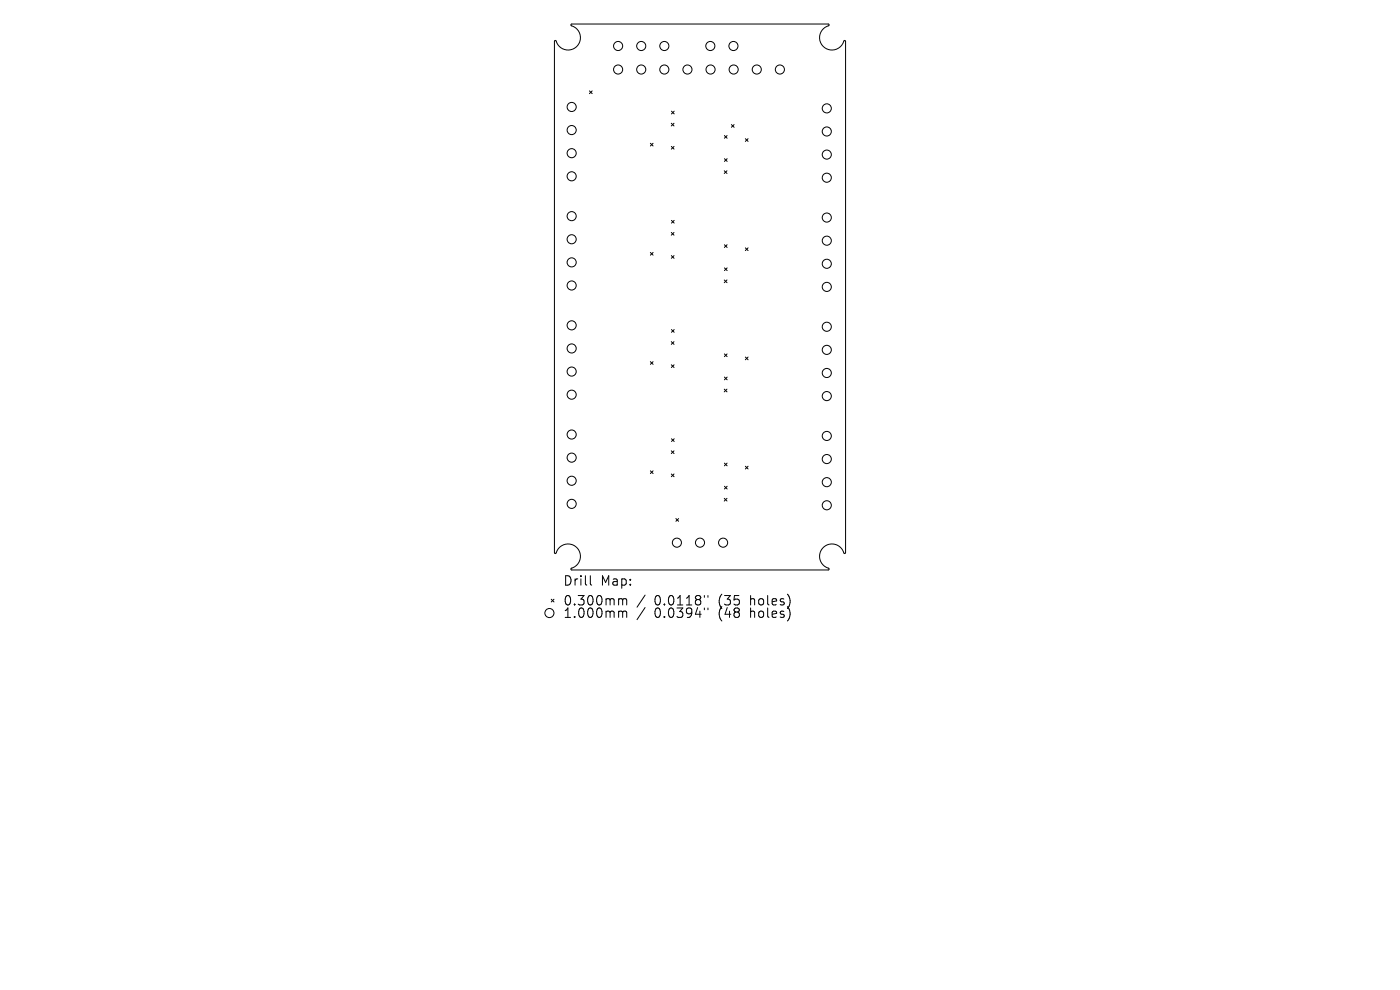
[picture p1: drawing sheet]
<svg xmlns="http://www.w3.org/2000/svg" width="297mm" height="210mm" viewBox="0 0 297 210" stroke-linecap="round" stroke-linejoin="round" font-family="sans-serif">
<defs><g id="words">
<g font-size="2.8">
<text x="119.5" y="124.5">Drill</text>
<text x="127.4" y="124.5">Map:</text>
<text x="119.5" y="128.7">0.300mm</text>
<text x="119.5" y="131.3">1.000mm</text>
<text x="138.8" y="128.7">0.0118&quot;</text>
<text x="138.8" y="131.3">0.0394&quot;</text>
<text x="152.4" y="128.7">(35</text>
<text x="152.4" y="131.3">(48</text>
<text x="159.2" y="128.7">holes)</text>
<text x="159.2" y="131.3">holes)</text>
</g>
</g></defs>
<g fill="none" stroke="#000" stroke-width=".21">
<path d="M121.2 5.1h54.5l.2 .2a2.68 2.68 0 0 0-1.3 4.5 2.68 2.68 0 0 0 4.5-1.2l.3 .2v108.4l-.3 .2a2.68 2.68 0 0 0-4.5-1.2 2.68 2.68 0 0 0 1.3 4.5l-.2 .2h-54.4l-.2-.2a2.68 2.68 0 0 0 1.3-4.5 2.68 2.68 0 0 0-4.5 1.2l-.3-.2v-108.4l.3-.2a2.68 2.68 0 0 0 4.5 1.2 2.68 2.68 0 0 0-1.3-4.5zM125 19.3l.6 .6M125.6 19.3l-.6 .6M138 30.4l.6 .6M138.6 30.4l-.6 .6M142.4 26.1l.6 .6M142.4 31.1l.6 .5M142.4 23.6l.6 .6M143 26.1l-.6 .6M143 31.1l-.6 .5M143 23.6l-.6 .6M153.6 36.2l.6 .6"/>
<path d="M153.7 28.8l.6 .5M153.7 33.7l.6 .5M154.2 36.2l-.6 .6M154.3 28.8l-.6 .5M154.3 33.7l-.6 .5M155.2 26.4l.5 .6M155.7 26.4l-.5 .6M158.1 29.4l.6 .6M158.7 29.4l-.6 .6M138 53.6l.6 .5M138.6 53.6l-.6 .5M142.4 49.3l.6 .6"/>
<path d="M142.4 54.2l.6 .6M142.4 46.7l.6 .6M143 49.3l-.6 .6M143 54.2l-.6 .6M143 46.7l-.6 .6M153.6 59.4l.6 .6M153.7 51.9l.6 .6M153.7 56.8l.6 .6M154.2 59.4l-.6 .6M154.3 51.9l-.6 .6M154.3 56.8l-.6 .6M158.1 52.6l.6 .6"/>
<path d="M158.7 52.6l-.6 .6M138 76.7l.6 .6M138.6 76.7l-.6 .6M142.4 72.5l.6 .5M142.4 77.4l.6 .6M142.4 69.9l.6 .6M143 72.5l-.6 .5M143 77.4l-.6 .6M143 69.9l-.6 .6M153.7 75.1l.6 .6M153.7 80l.6 .6M154.3 75.1l-.6 .6"/>
<path d="M154.3 80l-.6 .6M158.1 75.7l.6 .6M158.7 75.7l-.6 .6M138 99.9l.6 .6M138.6 99.9l-.6 .6M142.4 95.6l.6 .6M142.4 93.1l.6 .6M143 95.6l-.6 .6M143 93.1l-.6 .6M153.6 82.5l.6 .6M153.7 98.2l.6 .6M154.2 82.5l-.6 .6"/>
<path d="M154.3 98.2l-.6 .6M158.1 98.9l.6 .6M158.7 98.9l-.6 .6M142.4 100.5l.6 .6M143 100.5l-.6 .6M143.4 110l.6 .6M144 110l-.6 .6M153.6 105.7l.6 .6M153.7 103.2l.6 .5M154.2 105.7l-.6 .6M154.3 103.2l-.6 .5M116.9 127.1l.6 .6"/>
<path d="M117.5 127.1l-.6 .6M125.2 122.1v1.7l.3 .3M131.8 127l.3 .3M131.8 129.6l.3 .3M132.1 127.3v1M132.1 129.9v1.1M132.1 127.3l.3-.3 .5 .1 .1 1.2M132.1 129.9l.3-.3 .5 .1 .1 1.3M136.9 126.2l-1.8 2.6M136.9 128.9l-1.8 2.5M149.4 126.3v.4M149.4 129v.4"/>
<path d="M150.2 126.3v.4M150.2 129v.4M167.5 126.9v1.3M167.5 129.5v1.4"/>
<circle cx="131.1" cy="14.7" r=".97"/>
<circle cx="131.1" cy="9.8" r=".97"/>
<circle cx="136" cy="14.7" r=".97"/>
<circle cx="136" cy="9.8" r=".97"/>
<circle cx="140.9" cy="14.7" r=".97"/>
<circle cx="140.9" cy="9.8" r=".97"/>
<circle cx="145.8" cy="14.7" r=".97"/>
<circle cx="150.7" cy="9.8" r=".97"/>
<circle cx="150.7" cy="14.7" r=".97"/>
<circle cx="155.6" cy="9.8" r=".97"/>
<circle cx="155.6" cy="14.7" r=".97"/>
<circle cx="160.5" cy="14.7" r=".97"/>
<circle cx="165.4" cy="14.7" r=".97"/>
<circle cx="121.3" cy="22.7" r=".97"/>
<circle cx="121.3" cy="27.6" r=".97"/>
<circle cx="121.3" cy="32.5" r=".97"/>
<circle cx="121.3" cy="37.4" r=".97"/>
<circle cx="175.4" cy="27.9" r=".96"/>
<circle cx="175.4" cy="23" r=".96"/>
<circle cx="175.4" cy="37.7" r=".97"/>
<circle cx="175.4" cy="32.8" r=".97"/>
<circle cx="121.3" cy="55.7" r=".97"/>
<circle cx="121.3" cy="50.8" r=".97"/>
<circle cx="121.3" cy="45.9" r=".97"/>
<circle cx="175.4" cy="46.2" r=".96"/>
<circle cx="175.4" cy="51.1" r=".96"/>
<circle cx="175.4" cy="56" r=".97"/>
<circle cx="121.3" cy="78.8" r=".97"/>
<circle cx="121.3" cy="73.9" r=".97"/>
<circle cx="121.3" cy="69" r=".97"/>
<circle cx="121.3" cy="60.6" r=".97"/>
<circle cx="175.4" cy="69.3" r=".96"/>
<circle cx="175.4" cy="74.2" r=".96"/>
<circle cx="175.4" cy="60.9" r=".97"/>
<circle cx="175.4" cy="79.1" r=".97"/>
<circle cx="121.3" cy="92.2" r=".97"/>
<circle cx="121.3" cy="97.1" r=".97"/>
<circle cx="121.3" cy="83.7" r=".97"/>
<circle cx="175.4" cy="92.5" r=".96"/>
<circle cx="175.4" cy="97.4" r=".96"/>
<circle cx="175.4" cy="84" r=".97"/>
<circle cx="121.3" cy="102" r=".97"/>
<circle cx="121.3" cy="106.9" r=".97"/>
<circle cx="143.6" cy="115.1" r=".97"/>
<circle cx="148.5" cy="115.1" r=".97"/>
<circle cx="153.4" cy="115.1" r=".97"/>
<circle cx="175.4" cy="107.2" r=".97"/>
<circle cx="175.4" cy="102.3" r=".97"/>
<circle cx="116.6" cy="130" r=".97"/>
</g>
<use href="#words"/>
</svg>
